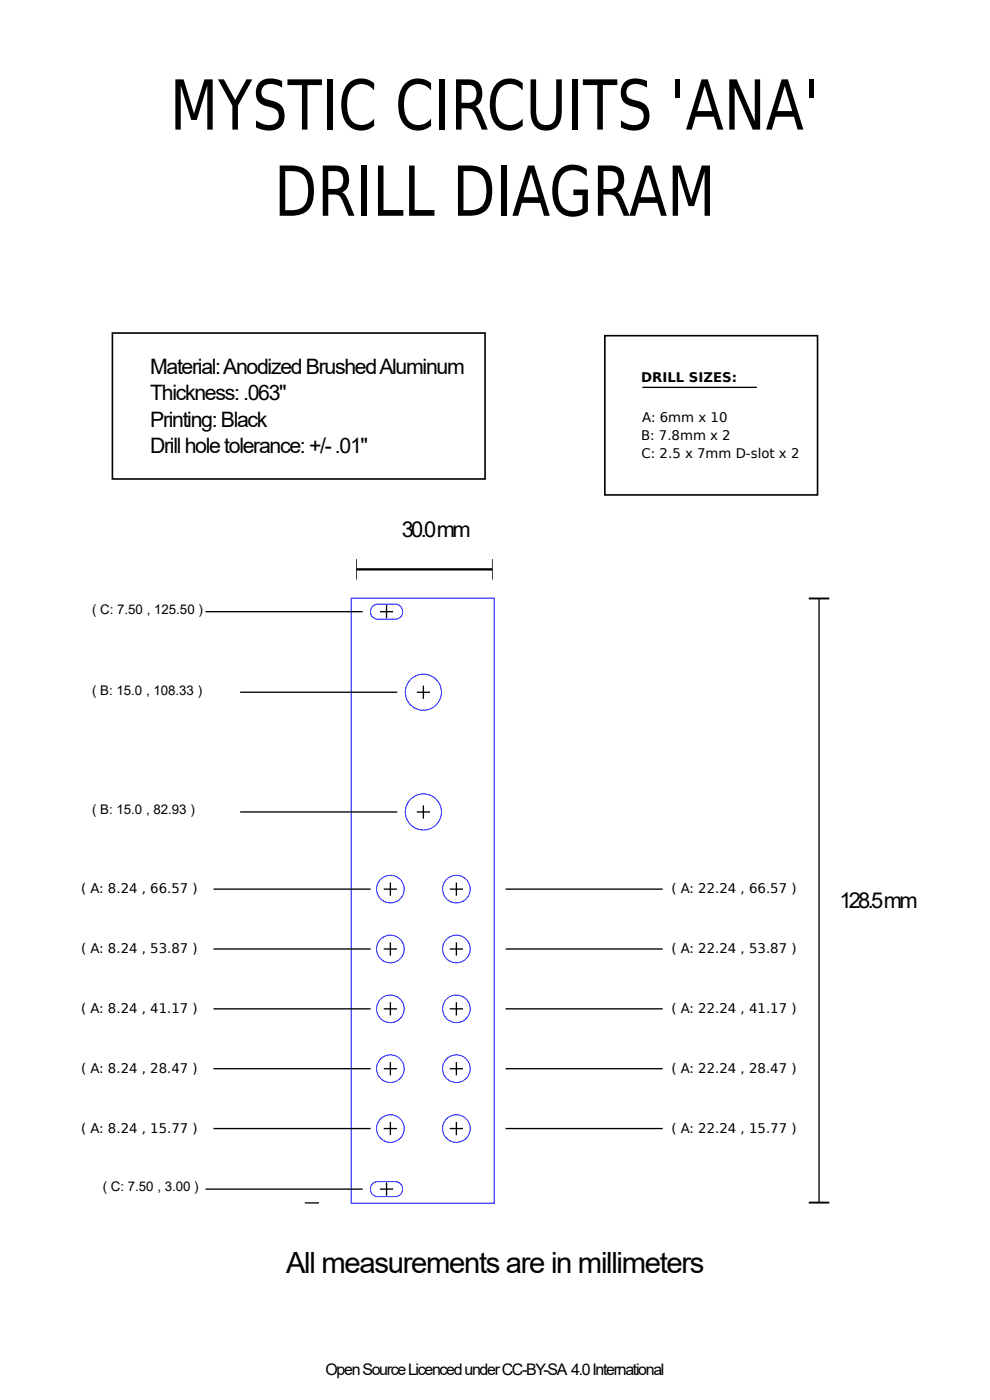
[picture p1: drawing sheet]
<svg xmlns="http://www.w3.org/2000/svg" width="210mm" height="297mm" viewBox="0 0 210 297" stroke-linecap="round" stroke-linejoin="round" font-family="sans-serif">
<defs><g id="words">
<g font-size="14.6">
<text x="36" y="27.5">MYSTIC CIRCUITS 'ANA'</text>
<text x="58.2" y="45.8">DRILL DIAGRAM</text>
</g>
<text font-size="6.2" x="60.7" y="270.1">All measurements are in millimeters</text>
<g font-size="4.6">
<text x="85.2" y="113.9">30.0 mm</text>
<text x="178" y="192.7">128.5 mm</text>
</g>
<g font-size="4.5">
<text x="31.9" y="79.3">Material: Anodized Brushed Aluminum</text>
<text x="31.9" y="84.9">Thickness: .063&quot;</text>
<text x="31.9" y="90.5">Printing: Black</text>
<text x="31.9" y="96.2">Drill hole tolerance: +/- .01&quot;</text>
</g>
<text font-size="3.4" x="69.1" y="291.7">Open Source Licenced under CC-BY-SA 4.0 International</text>
<g font-size="2.8">
<text x="136" y="81.1">DRILL SIZES:</text>
<text x="136.2" y="89.6">A: 6mm x 10</text>
<text x="136" y="93.4">B: 7.8mm x 2</text>
<text x="136.1" y="97.2">C: 2.5 x 7mm D-slot x 2</text>
<text x="19.5" y="130.3">( C: 7.50 , 125.50 )</text>
<text x="19.5" y="147.3">( B: 15.0 , 108.33 )</text>
<text x="19.5" y="172.7">( B: 15.0 , 82.93 )</text>
<text x="17.2" y="189.5">( A: 8.24 , 66.57 )</text>
<text x="142.4" y="189.5">( A: 22.24 , 66.57 )</text>
<text x="17.2" y="202.2">( A: 8.24 , 53.87 )</text>
<text x="142.4" y="202.2">( A: 22.24 , 53.87 )</text>
<text x="17.2" y="214.9">( A: 8.24 , 41.17 )</text>
<text x="142.4" y="214.9">( A: 22.24 , 41.17 )</text>
<text x="17.2" y="227.6">( A: 8.24 , 28.47 )</text>
<text x="142.4" y="227.6">( A: 22.24 , 28.47 )</text>
<text x="17.2" y="240.3">( A: 8.24 , 15.77 )</text>
<text x="142.4" y="240.3">( A: 22.24 , 15.77 )</text>
<text x="21.8" y="252.7">( C: 7.50 , 3.00 )</text>
</g>
</g></defs>
<path d="M136.3 82.2h24.2M64.7 255.2h3" fill="none" stroke="#000" stroke-width=".28"/>
<g fill="#fff" stroke="#0707ff" stroke-width=".21">
<path d="M74.5 126.9h30.3v128.4h-30.3z"/>
<circle cx="82.8" cy="239.4" r="2.93"/>
<circle cx="96.8" cy="239.4" r="2.93"/>
<circle cx="82.8" cy="226.7" r="2.93"/>
<circle cx="96.8" cy="226.7" r="2.93"/>
<circle cx="82.8" cy="214" r="2.93"/>
<circle cx="96.8" cy="214" r="2.93"/>
</g>
<g fill="none" stroke="#0707ff" stroke-width=".21">
<path d="M78.9 128.8l.7-.5 .5-.1h3.8a1.59 1.59 0 0 1 1.5 1.6 1.59 1.59 0 0 1-1.5 1.6h-3.8a1.6 1.6 0 0 1-1.2-2.6zM78.9 251.3l.7-.5 .5-.1h3.8a1.59 1.59 0 0 1 1.5 1.6 1.59 1.59 0 0 1-1.5 1.6h-3.8a1.6 1.6 0 0 1-1.2-2.6z"/>
<circle cx="82.8" cy="188.6" r="2.93"/>
<circle cx="96.8" cy="188.6" r="2.93"/>
<circle cx="82.8" cy="201.3" r="2.93"/>
<circle cx="96.8" cy="201.3" r="2.93"/>
</g>
<g fill="#fff" stroke="#0707ff" stroke-width=".21">
<circle cx="89.8" cy="172.3" r="3.8"/>
<circle cx="89.8" cy="146.9" r="3.8"/>
</g>
<g fill="none" stroke="#000" stroke-width=".28">
<path d="M75.6 118.6v4.4M104.4 118.6v4.4M43.6 129.8h33.3M75.6 120.8h28.8M80.6 129.8h2.8M82 128.4v2.8M50.9 146.9h33.4M88.4 146.9h2.8M89.8 145.5v2.8M50.9 172.3h33.4M88.4 172.3h2.8M89.8 170.9v2.7"/>
<path d="M45.3 188.6h33.3M81.4 188.6h2.8M82.8 187.2v2.8M82.8 199.9v2.8M95.4 188.6h2.8M96.8 187.2v2.8M96.8 199.9v2.8M107.2 188.6h33.4M45.3 214h33.3M45.3 201.3h33.3M81.4 214h2.8M81.4 201.3h2.8"/>
<path d="M82.8 212.6v2.8M95.4 214h2.8M95.4 201.3h2.8M96.8 212.6v2.8M107.2 214h33.4M107.2 201.3h33.4M45.3 239.4h33.3M45.3 226.7h33.3M81.4 239.4h2.8M81.4 226.7h2.8M82.8 225.3v2.8M82.8 238v2.8"/>
<path d="M95.4 239.4h2.8M95.4 226.7h2.8M96.8 225.3v2.8M96.8 238v2.8M107.2 239.4h33.4M107.2 226.7h33.4M43.6 252.3h33.3M80.6 252.3h2.8M82 250.9v2.8"/>
</g>
<path d="M23.8 70.7h79.1v30.9h-79.1zM128.3 71.2h45.1v33.8h-45.1zM171.6 127h4.3M173.7 127v128.1M171.6 255.1h4.3" fill="none" stroke="#000" stroke-width=".34"/>
<use href="#words"/>
</svg>
